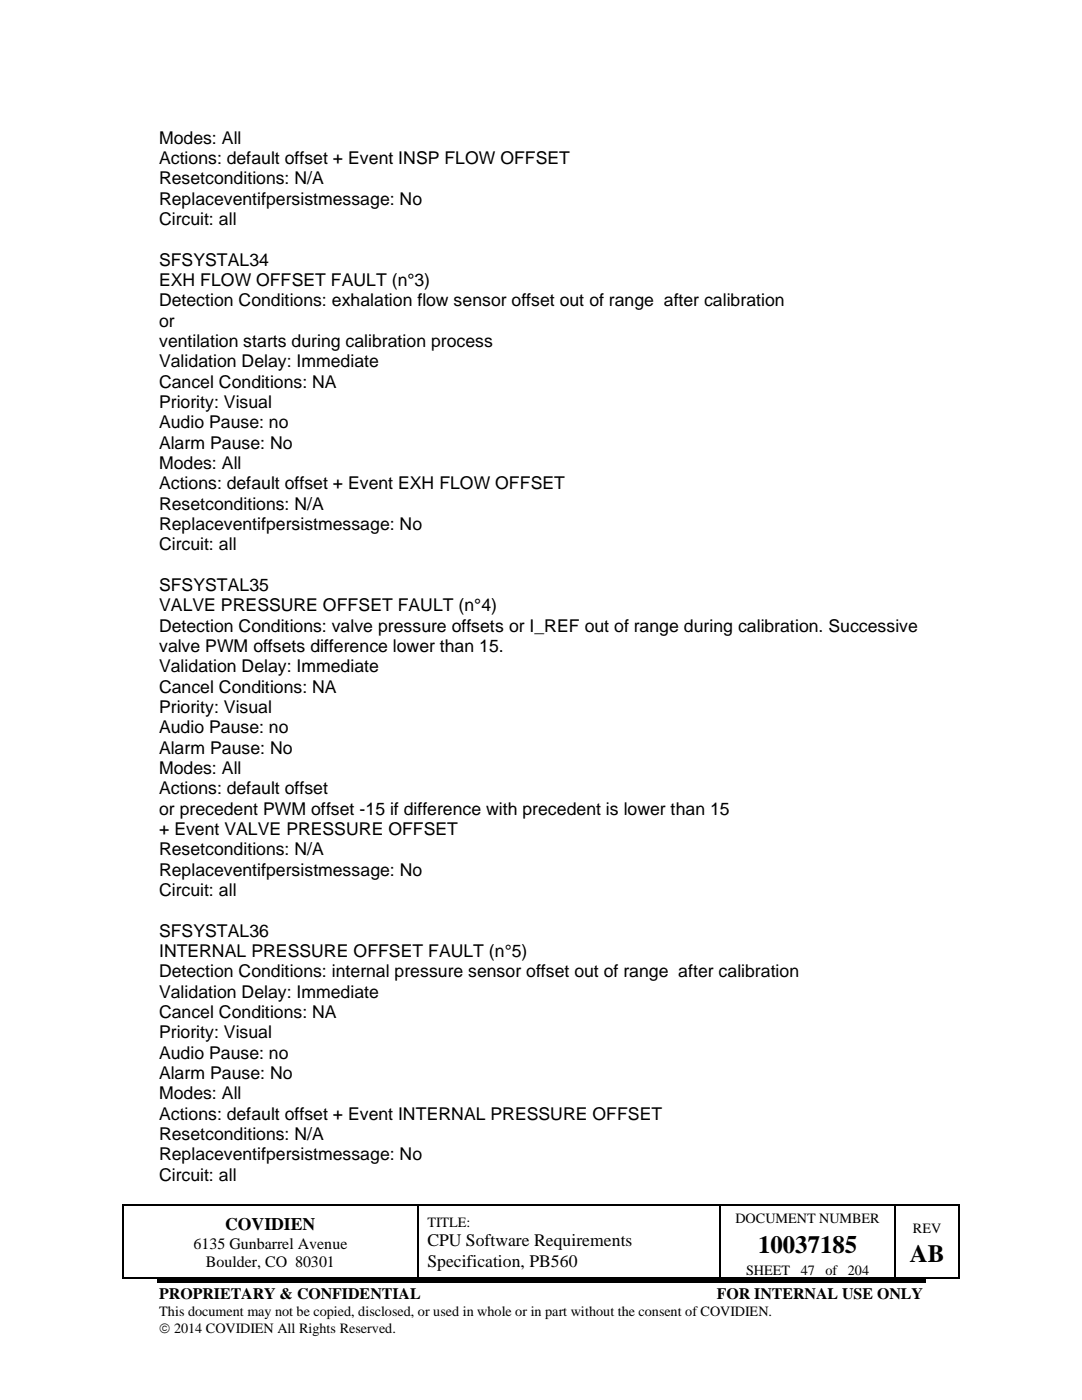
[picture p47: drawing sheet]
<svg xmlns="http://www.w3.org/2000/svg" width="216mm" height="279mm" viewBox="0 0 216 279" stroke-linecap="round" stroke-linejoin="round" font-family="sans-serif">
<defs><g id="words">
<g font-size="5">
<text x="151.3" y="250">10037185</text>
<text x="181.6" y="251.9">AB</text>
</g>
<g font-size="3.5">
<text x="31.8" y="28.7">Modes: All</text>
<text x="31.8" y="32.8">Actions: default offset + Event INSP FLOW OFFSET</text>
<text x="31.8" y="36.8">Resetconditions: N/A</text>
<text x="31.8" y="40.9">Replaceventifpersistmessage: No</text>
<text x="31.8" y="44.9">Circuit: all</text>
<text x="31.8" y="53.1">SFSYSTAL34</text>
<text x="31.8" y="57.1">EXH FLOW OFFSET FAULT (n°3)</text>
<text x="31.8" y="61.1">Detection Conditions: exhalation flow sensor offset out of range after calibration</text>
<text x="31.8" y="65.2">or</text>
<text x="31.8" y="69.3">ventilation starts during calibration process</text>
<text x="31.8" y="73.3">Validation Delay: Immediate</text>
<text x="31.8" y="77.4">Cancel Conditions: NA</text>
<text x="31.8" y="81.5">Priority: Visual</text>
<text x="31.8" y="85.5">Audio Pause: no</text>
<text x="31.8" y="89.5">Alarm Pause: No</text>
<text x="31.8" y="93.6">Modes: All</text>
<text x="31.8" y="97.7">Actions: default offset + Event EXH FLOW OFFSET</text>
<text x="31.8" y="101.7">Resetconditions: N/A</text>
<text x="31.8" y="105.8">Replaceventifpersistmessage: No</text>
<text x="31.8" y="109.8">Circuit: all</text>
<text x="31.8" y="118">SFSYSTAL35</text>
<text x="31.8" y="122">VALVE PRESSURE OFFSET FAULT (n°4)</text>
<text x="31.8" y="126.1">Detection Conditions: valve pressure offsets or I_REF out of range during calibration. Successive</text>
<text x="31.8" y="130.1">valve PWM offsets difference lower than 15.</text>
<text x="31.8" y="134.2">Validation Delay: Immediate</text>
<text x="31.8" y="138.2">Cancel Conditions: NA</text>
<text x="31.8" y="142.3">Priority: Visual</text>
<text x="31.8" y="146.4">Audio Pause: no</text>
<text x="31.8" y="150.4">Alarm Pause: No</text>
<text x="31.8" y="154.5">Modes: All</text>
<text x="31.8" y="158.5">Actions: default offset</text>
<text x="31.8" y="162.6">or precedent PWM offset -15 if difference with precedent is lower than 15</text>
<text x="31.8" y="166.6">+ Event VALVE PRESSURE OFFSET</text>
<text x="31.8" y="170.7">Resetconditions: N/A</text>
<text x="31.8" y="174.8">Replaceventifpersistmessage: No</text>
<text x="31.8" y="178.8">Circuit: all</text>
<text x="31.8" y="186.9">SFSYSTAL36</text>
<text x="31.8" y="191">INTERNAL PRESSURE OFFSET FAULT (n°5)</text>
<text x="31.8" y="195.1">Detection Conditions: internal pressure sensor offset out of range after calibration</text>
<text x="31.8" y="199.1">Validation Delay: Immediate</text>
<text x="31.8" y="203.1">Cancel Conditions: NA</text>
<text x="31.8" y="207.2">Priority: Visual</text>
<text x="31.8" y="211.3">Audio Pause: no</text>
<text x="31.8" y="215.3">Alarm Pause: No</text>
<text x="31.8" y="219.4">Modes: All</text>
<text x="31.8" y="223.4">Actions: default offset + Event INTERNAL PRESSURE OFFSET</text>
<text x="31.8" y="227.5">Resetconditions: N/A</text>
<text x="31.8" y="231.6">Replaceventifpersistmessage: No</text>
<text x="31.8" y="235.6">Circuit: all</text>
<text x="44.9" y="245.4">COVIDIEN</text>
<text x="85.3" y="248.7">CPU Software Requirements</text>
<text x="85.3" y="252.8">Specification, PB560</text>
</g>
<g font-size="3.2">
<text x="38.6" y="249.2">6135 Gunbarrel Avenue</text>
<text x="41.1" y="252.8">Boulder, CO 80301</text>
<text x="31.8" y="259.3">PROPRIETARY &amp; CONFIDENTIAL</text>
<text x="143" y="259.3">FOR INTERNAL USE ONLY</text>
</g>
<g font-size="2.8">
<text x="85.3" y="244.8">TITLE:</text>
<text x="146.8" y="244">DOCUMENT NUMBER</text>
<text x="182.2" y="246">REV</text>
<text x="148.9" y="254.4">SHEET</text>
<text x="159.8" y="254.4">47</text>
<text x="164.7" y="254.4">of 204</text>
<text x="31.8" y="262.7">This document may not be copied, disclosed, or used in whole or in part without the consent of COVIDIEN.</text>
<text x="31.8" y="266.1">© 2014 COVIDIEN All Rights Reserved.</text>
</g>
</g></defs>
<g fill="#000">
<path d="M24.5 240.4h.2v.3h-.2z" fill-rule="evenodd"/>
<path d="M24.5 240.4h.2v.3h-.2z" fill-rule="evenodd"/>
<path d="M24.5 255h.2v.2h-.2z" fill-rule="evenodd"/>
<path d="M24.5 255h.2v.2h-.2z" fill-rule="evenodd"/>
<path d="M31.3 255.3h153.4v.7h-153.4z" fill-rule="evenodd"/>
<path d="M83.2 240.4h.3v.3h-.3z" fill-rule="evenodd"/>
<path d="M83.2 255h.3v.2h-.3z" fill-rule="evenodd"/>
<path d="M143.6 240.4h.2v.3h-.2z" fill-rule="evenodd"/>
<path d="M143.6 255h.2v.2h-.2z" fill-rule="evenodd"/>
<path d="M178.5 240.4h.3v.3h-.3z" fill-rule="evenodd"/>
<path d="M178.5 255h.3v.2h-.3z" fill-rule="evenodd"/>
<path d="M191.2 240.4h.3v.3h-.3z" fill-rule="evenodd"/>
<path d="M191.2 240.4h.3v.3h-.3z" fill-rule="evenodd"/>
<path d="M191.2 255h.3v.2h-.3z" fill-rule="evenodd"/>
<path d="M191.2 255h.3v.2h-.3z" fill-rule="evenodd"/>
</g>
<g fill="none" stroke="#000" stroke-width=".25">
<path d="M24.6 240.7v14.3M24.7 240.5h58.5M24.7 255.1h58.5M83.4 240.7v14.3M83.5 240.5h60.1M83.5 255.1h60.1M143.7 240.7v14.3M143.8 240.5h34.7M143.8 255.1h34.7M178.6 240.7v14.3M178.8 240.5h12.4M178.8 255.1h12.4"/>
<path d="M191.3 240.7v14.3"/>
</g>
<use href="#words"/>
</svg>
